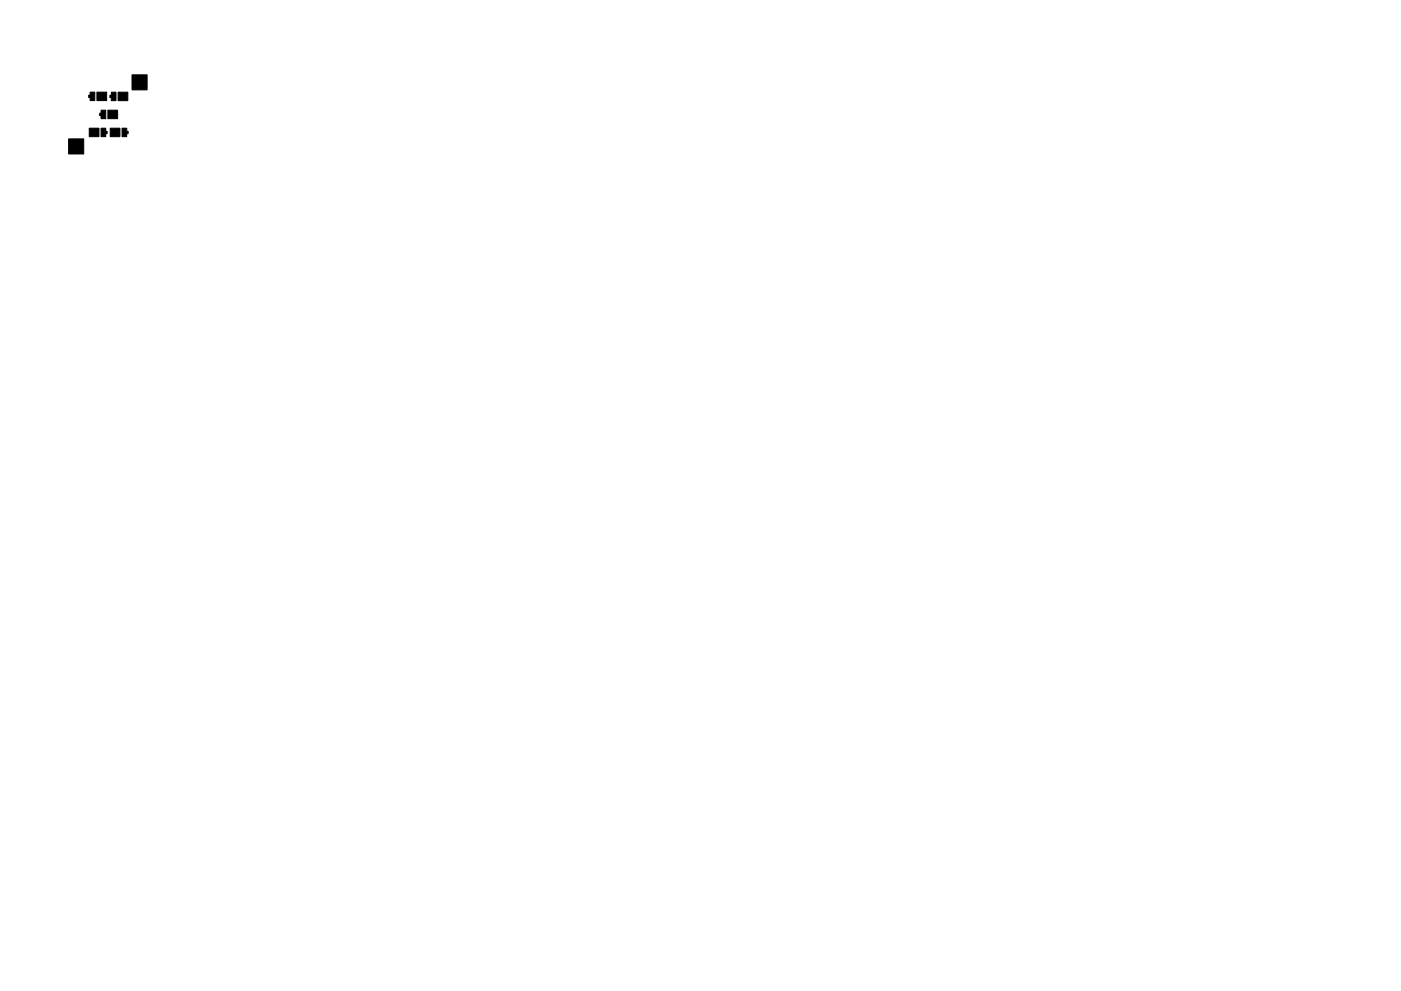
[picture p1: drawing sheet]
<svg xmlns="http://www.w3.org/2000/svg" width="297mm" height="210mm" viewBox="0 0 297 210" stroke-linecap="round" stroke-linejoin="round" font-family="sans-serif">
<g fill="#000" stroke="#000" stroke-width=".21">
<path d="M19.1 19.5h1v1.8h-1zM20.5 19.5h2.1v1.8h-2.1zM23.6 19.6h1v1.8h-1zM25 19.6h2.1v1.8h-2.1zM28 15.9h3.2v3.2h-3.2zM14.6 29.5h3.2v3.2h-3.2zM18.9 27.2h2.1v1.8h-2.1zM18.8 20.2h.3v.5h-.3zM21.4 23.4h1v1.8h-1zM21.1 24h.3v.5h-.3zM22.4 27.8h.3v.5h-.3zM21.4 27.2h1v1.8h-1z"/>
<path d="M23.4 27.2h2v1.8h-2zM23.3 20.2h.3v.5h-.3zM22.9 23.4h2v1.8h-2zM25.9 27.2h1v1.8h-1zM26.9 27.8h.3v.5h-.3z"/>
</g>
</svg>
